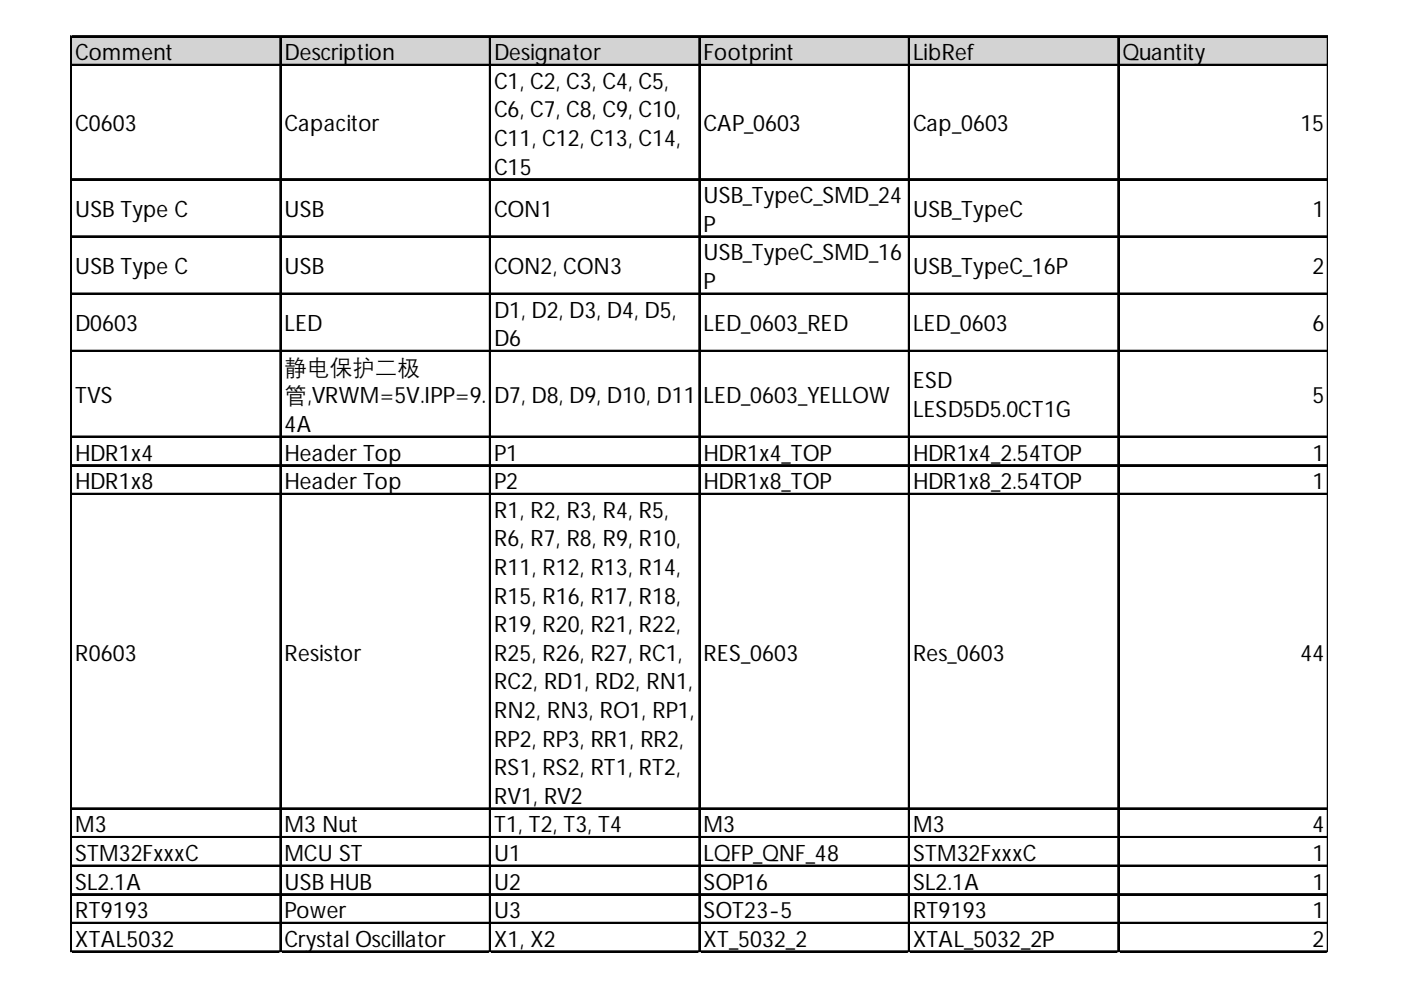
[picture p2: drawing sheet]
<svg xmlns="http://www.w3.org/2000/svg" width="297mm" height="210mm" viewBox="0 0 297 210" stroke-linecap="round" stroke-linejoin="round" font-family="sans-serif">
<defs><g id="words">
<g font-size="4.8">
<text x="15.9" y="12.8">Comment</text>
<text x="60.3" y="12.8">Description</text>
<text x="104.8" y="12.8">Designator</text>
<text x="149.2" y="12.8">Footprint</text>
<text x="193.6" y="12.8">LibRef</text>
<text x="238" y="12.8">Quantity</text>
<text x="104.8" y="18.8">C1, C2, C3, C4, C5,</text>
<text x="15.9" y="27.8">C0603</text>
<text x="60.3" y="27.8">Capacitor</text>
<text x="104.8" y="24.9">C6, C7, C8, C9, C10,</text>
<text x="149.2" y="27.8">CAP_0603</text>
<text x="193.6" y="27.8">Cap_0603</text>
<text x="275.7" y="27.8">15</text>
<text x="104.8" y="31">C11, C12, C13, C14,</text>
<text x="104.8" y="37">C15</text>
<text x="15.9" y="46">USB Type C</text>
<text x="60.3" y="46">USB</text>
<text x="104.8" y="46">CON1</text>
<text x="149.2" y="43.1">USB_TypeC_SMD_24</text>
<text x="193.6" y="46">USB_TypeC</text>
<text x="278.3" y="46">1</text>
<text x="149.2" y="49.1">P</text>
<text x="15.9" y="58.1">USB Type C</text>
<text x="60.3" y="58.1">USB</text>
<text x="104.8" y="58.1">CON2, CON3</text>
<text x="149.2" y="55.2">USB_TypeC_SMD_16</text>
<text x="193.6" y="58.1">USB_TypeC_16P</text>
<text x="278.3" y="58.1">2</text>
<text x="149.2" y="61.3">P</text>
<text x="15.9" y="70.2">D0603</text>
<text x="60.3" y="70.2">LED</text>
<text x="104.8" y="67.3">D1, D2, D3, D4, D5,</text>
<text x="149.2" y="70.2">LED_0603_RED</text>
<text x="193.6" y="70.2">LED_0603</text>
<text x="278.3" y="70.2">6</text>
<text x="104.8" y="73.4">D6</text>
<text x="60.3" y="79.5">静电保护二极</text>
<text x="193.6" y="82.3">ESD</text>
<text x="15.9" y="85.5">TVS</text>
<text x="60.3" y="85.5">管,VRWM=5V.IPP=9.</text>
<text x="104.8" y="85.5">D7, D8, D9, D10, D11</text>
<text x="149.2" y="85.5">LED_0603_YELLOW</text>
<text x="193.6" y="88.4">LESD5D5.0CT1G</text>
<text x="278.3" y="85.5">5</text>
<text x="60.3" y="91.6">4A</text>
<text x="15.9" y="97.7">HDR1x4</text>
<text x="60.3" y="97.7">Header Top</text>
<text x="104.8" y="97.7">P1</text>
<text x="149.2" y="97.7">HDR1x4_TOP</text>
<text x="193.6" y="97.7">HDR1x4_2.54TOP</text>
<text x="278.3" y="97.7">1</text>
<text x="15.9" y="103.7">HDR1x8</text>
<text x="60.3" y="103.7">Header Top</text>
<text x="104.8" y="103.7">P2</text>
<text x="149.2" y="103.7">HDR1x8_TOP</text>
<text x="193.6" y="103.7">HDR1x8_2.54TOP</text>
<text x="278.3" y="103.7">1</text>
<text x="104.8" y="109.8">R1, R2, R3, R4, R5,</text>
<text x="104.8" y="115.8">R6, R7, R8, R9, R10,</text>
<text x="104.8" y="121.9">R11, R12, R13, R14,</text>
<text x="104.8" y="128">R15, R16, R17, R18,</text>
<text x="104.8" y="134">R19, R20, R21, R22,</text>
<text x="15.9" y="140.1">R0603</text>
<text x="60.3" y="140.1">Resistor</text>
<text x="104.8" y="140.1">R25, R26, R27, RC1,</text>
<text x="149.2" y="140.1">RES_0603</text>
<text x="193.6" y="140.1">Res_0603</text>
<text x="275.7" y="140.1">44</text>
<text x="104.8" y="146.2">RC2, RD1, RD2, RN1,</text>
<text x="104.8" y="152.2">RN2, RN3, RO1, RP1,</text>
<text x="104.8" y="158.3">RP2, RP3, RR1, RR2,</text>
<text x="104.8" y="164.4">RS1, RS2, RT1, RT2,</text>
<text x="104.8" y="170.4">RV1, RV2</text>
<text x="15.9" y="176.5">M3</text>
<text x="60.3" y="176.5">M3 Nut</text>
<text x="104.8" y="176.5">T1, T2, T3, T4</text>
<text x="149.2" y="176.5">M3</text>
<text x="193.6" y="176.5">M3</text>
<text x="278.3" y="176.5">4</text>
<text x="15.9" y="182.6">STM32FxxxC</text>
<text x="60.3" y="182.6">MCU ST</text>
<text x="104.8" y="182.6">U1</text>
<text x="149.2" y="182.6">LQFP_QNF_48</text>
<text x="193.6" y="182.6">STM32FxxxC</text>
<text x="278.3" y="182.6">1</text>
<text x="15.9" y="188.6">SL2.1A</text>
<text x="60.3" y="188.6">USB HUB</text>
<text x="104.8" y="188.6">U2</text>
<text x="149.2" y="188.6">SOP16</text>
<text x="193.6" y="188.6">SL2.1A</text>
<text x="278.3" y="188.6">1</text>
<text x="15.9" y="194.7">RT9193</text>
<text x="60.3" y="194.7">Power</text>
<text x="104.8" y="194.7">U3</text>
<text x="149.2" y="194.7">SOT23-5</text>
<text x="193.6" y="194.7">RT9193</text>
<text x="278.3" y="194.7">1</text>
<text x="15.9" y="200.7">XTAL5032</text>
<text x="60.3" y="200.7">Crystal Oscillator</text>
<text x="104.8" y="200.7">X1, X2</text>
<text x="149.2" y="200.7">XT_5032_2</text>
<text x="193.6" y="200.7">XTAL_5032_2P</text>
<text x="278.3" y="200.7">2</text>
</g>
</g></defs>
<path d="M15.2 7.9h266.4v6.1h-266.4z" fill="#d3d3d3"/>
<g fill="none" stroke="#000" stroke-width=".32">
<path d="M15 7.6v194.4M15.1 7.6v194.4M15.3 7.6h266.3M15.3 7.8h266.3M15.3 13.7h266.3M15.3 13.8h266.3M59.4 7.9v194.1M59.5 7.9v194.1M103.8 7.9v194.1M104 7.9v194.1M148.2 7.9v194.1M148.4 7.9v194.1"/>
<path d="M192.6 7.9v194.1M192.8 7.9v194.1M237 7.9v194.1M237.2 7.9v194.1M281.5 7.9v194.1M15.3 37.9h266.3M15.3 38.1h266.3M15.3 50.1h266.3M15.3 50.2h266.3M15.3 62.2h266.3M15.3 62.3h266.3M15.3 74.3h266.3"/>
<path d="M15.3 74.5h266.3M15.3 92.5h266.3M15.3 92.7h266.3M15.3 98.6h266.3M15.3 98.7h266.3M15.3 104.6h266.3M15.3 104.8h266.3M15.3 171.3h266.3M15.3 171.5h266.3M15.3 177.4h266.3M15.3 177.6h266.3M15.3 183.5h266.3"/>
<path d="M15.3 183.6h266.3M15.3 189.5h266.3M15.3 189.7h266.3M15.3 195.6h266.3M15.3 195.7h266.3M15.3 201.7h266.3M15.3 201.8h266.3"/>
</g>
<path d="M281.5 7.9v194.1" fill="none" stroke="#000" stroke-width=".21"/>
<path d="M15 202h.1" fill="none" stroke="#d4d4d4" stroke-width=".32"/>
<path d="M15 202h.3z" fill="#d4d4d4"/>
<path d="M59.4 202h.1" fill="none" stroke="#d4d4d4" stroke-width=".32"/>
<path d="M59.4 202h.3z" fill="#d4d4d4"/>
<path d="M103.8 202h.1" fill="none" stroke="#d4d4d4" stroke-width=".32"/>
<path d="M103.8 202h.3z" fill="#d4d4d4"/>
<path d="M148.2 202h.1" fill="none" stroke="#d4d4d4" stroke-width=".32"/>
<path d="M148.2 202h.3z" fill="#d4d4d4"/>
<path d="M192.6 202h.1" fill="none" stroke="#d4d4d4" stroke-width=".32"/>
<path d="M192.6 202h.3z" fill="#d4d4d4"/>
<path d="M237 202h.1" fill="none" stroke="#d4d4d4" stroke-width=".32"/>
<path d="M237 202h.4z" fill="#d4d4d4"/>
<path d="M281.5 202h.1" fill="none" stroke="#d4d4d4" stroke-width=".32"/>
<path d="M281.5 202h.1z" fill="#d4d4d4"/>
<use href="#words"/>
</svg>
